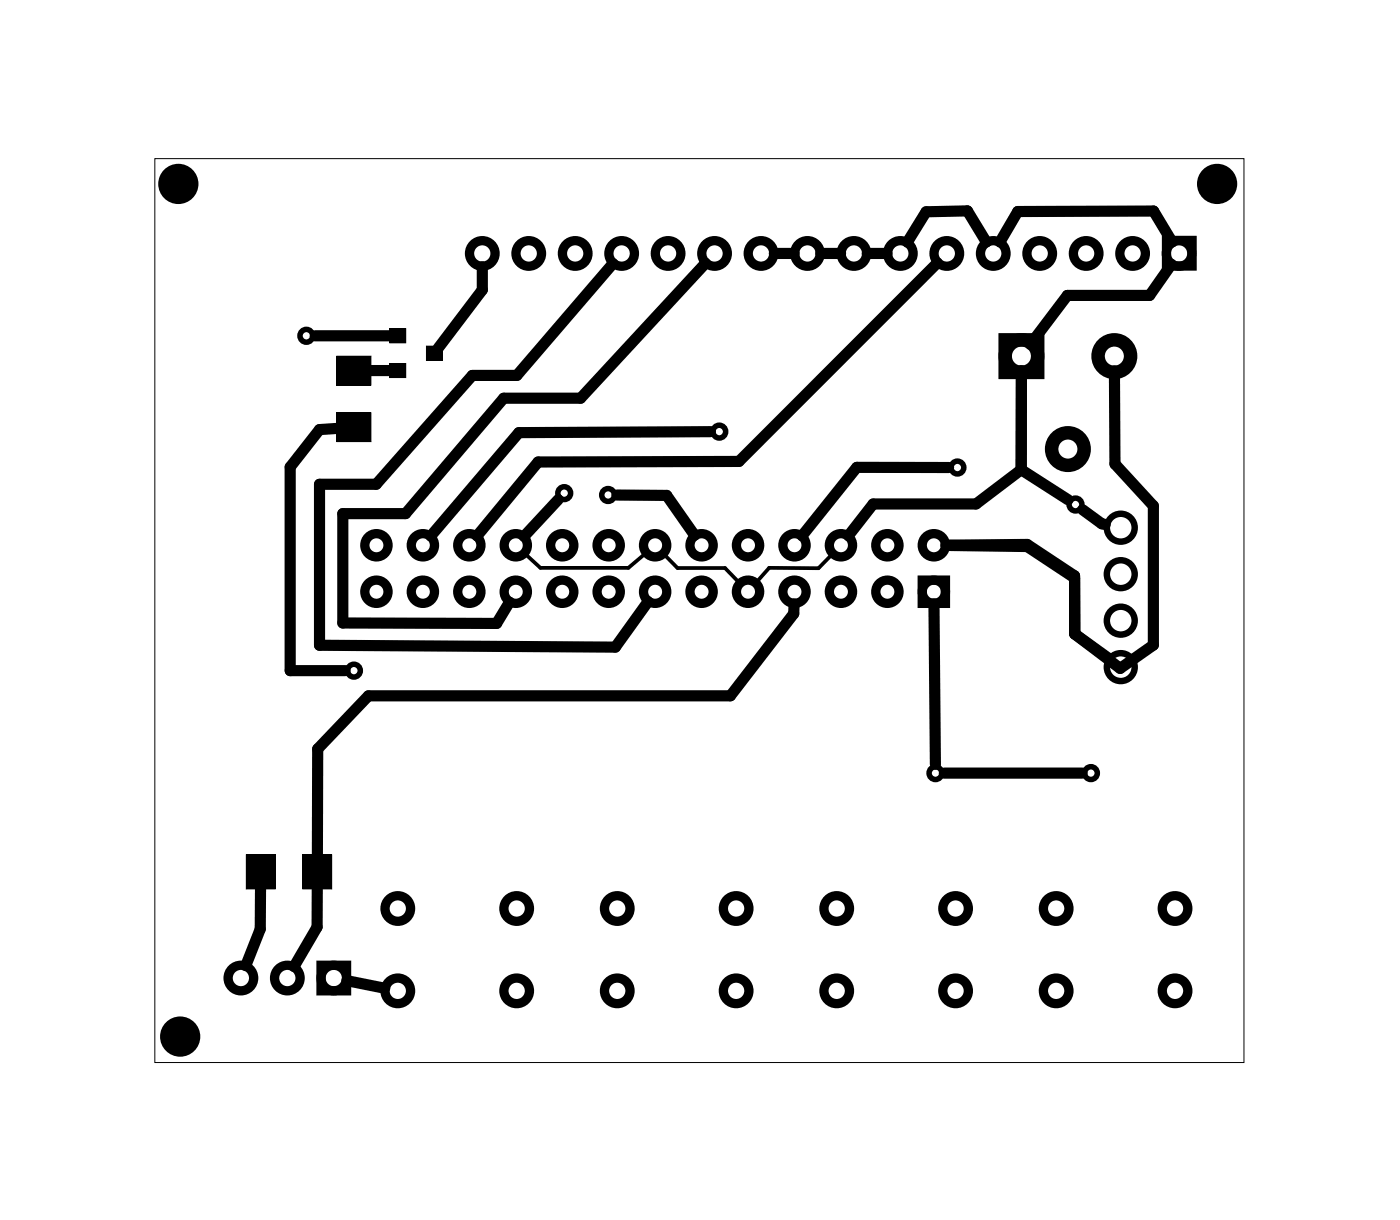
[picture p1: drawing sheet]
<svg xmlns="http://www.w3.org/2000/svg" width="77mm" height="67mm" viewBox="0 0 77 67" stroke-linecap="round" stroke-linejoin="round" font-family="sans-serif">
<path d="M8.5 8.7h59.5v49.4h-59.5z" fill="none" stroke="#000" stroke-width=".05"/>
<g fill="#000">
<circle cx="9.8" cy="10.1" r="1.1"/>
<circle cx="66.6" cy="10.1" r="1.1"/>
<circle cx="9.9" cy="56.7" r="1.1"/>
</g>
<g fill="none" stroke="#000" stroke-width=".51">
<path d="M63.8 13.1h1.4v1.4h-1.4zM50.4 31.7h1.3v1.3h-1.3zM17.6 52.8h1.4v1.4h-1.4z"/>
<circle cx="26.4" cy="13.9" r=".7"/>
<circle cx="28.9" cy="13.9" r=".7"/>
<circle cx="31.5" cy="13.9" r=".7"/>
<circle cx="34" cy="13.9" r=".7"/>
<circle cx="36.5" cy="13.9" r=".7"/>
<circle cx="39.1" cy="13.9" r=".7"/>
<circle cx="41.6" cy="13.9" r=".7"/>
<circle cx="44.2" cy="13.9" r=".7"/>
<circle cx="46.7" cy="13.9" r=".7"/>
<circle cx="49.2" cy="13.9" r=".7"/>
<circle cx="51.8" cy="13.9" r=".7"/>
<circle cx="54.3" cy="13.9" r=".7"/>
<circle cx="56.9" cy="13.9" r=".7"/>
<circle cx="59.4" cy="13.9" r=".7"/>
<circle cx="61.9" cy="13.9" r=".7"/>
<circle cx="64.5" cy="13.9" r=".7"/>
<circle cx="20.6" cy="29.8" r=".64"/>
<circle cx="20.6" cy="32.3" r=".64"/>
<circle cx="23.1" cy="29.8" r=".64"/>
<circle cx="23.1" cy="32.3" r=".64"/>
<circle cx="25.7" cy="29.8" r=".64"/>
<circle cx="25.7" cy="32.3" r=".64"/>
<circle cx="28.2" cy="32.3" r=".64"/>
<circle cx="28.2" cy="29.8" r=".64"/>
<circle cx="30.7" cy="29.8" r=".64"/>
<circle cx="30.7" cy="32.3" r=".64"/>
<circle cx="33.3" cy="29.8" r=".64"/>
<circle cx="33.3" cy="32.3" r=".64"/>
<circle cx="35.8" cy="29.8" r=".64"/>
<circle cx="35.8" cy="32.3" r=".64"/>
<circle cx="38.4" cy="32.3" r=".64"/>
<circle cx="38.4" cy="29.8" r=".64"/>
<circle cx="40.9" cy="29.8" r=".64"/>
<circle cx="40.9" cy="32.3" r=".64"/>
<circle cx="43.4" cy="29.8" r=".64"/>
<circle cx="43.4" cy="32.3" r=".64"/>
<circle cx="46" cy="29.8" r=".64"/>
<circle cx="46" cy="32.3" r=".64"/>
<circle cx="48.5" cy="32.3" r=".64"/>
<circle cx="48.5" cy="29.8" r=".64"/>
<circle cx="51.1" cy="32.3" r=".64"/>
<circle cx="51.1" cy="29.8" r=".64"/>
<circle cx="13.2" cy="53.5" r=".7"/>
<circle cx="15.7" cy="53.5" r=".7"/>
<circle cx="18.3" cy="53.5" r=".7"/>
<circle cx="21.8" cy="49.7" r=".7"/>
<circle cx="21.8" cy="54.2" r=".7"/>
<circle cx="28.3" cy="49.7" r=".7"/>
<circle cx="28.3" cy="54.2" r=".7"/>
<circle cx="33.8" cy="49.7" r=".7"/>
<circle cx="33.8" cy="54.2" r=".7"/>
<circle cx="40.3" cy="49.7" r=".7"/>
<circle cx="40.3" cy="54.2" r=".7"/>
<circle cx="45.8" cy="49.7" r=".7"/>
<circle cx="45.8" cy="54.2" r=".7"/>
<circle cx="52.3" cy="49.7" r=".7"/>
<circle cx="52.3" cy="54.2" r=".7"/>
<circle cx="57.8" cy="49.7" r=".7"/>
<circle cx="57.8" cy="54.2" r=".7"/>
<circle cx="64.3" cy="49.7" r=".7"/>
<circle cx="64.3" cy="54.2" r=".7"/>
</g>
<g fill="none" stroke="#000" stroke-width=".74" stroke-linecap="butt">
<path d="M55 18.6h1.7v1.8h-1.7z"/>
<circle cx="55.9" cy="19.5" r=".89"/>
<circle cx="60.9" cy="19.5" r=".89"/>
<circle cx="58.4" cy="24.5" r=".89"/>
</g>
<g fill="#000">
<path d="M18.4 19.5h1.9v1.6h-1.9zM21.3 18h.9v.8h-.9zM23.3 18.9h.9v.8h-.9zM18.4 22.6h1.9v1.6h-1.9zM21.3 19.9h.9v.8h-.9zM13.5 46.7h1.6v1.9h-1.6zM16.6 46.7h1.6v1.9h-1.6z"/>
<path d="M18.4 19.4v1.7h1.9v-1.7zM18.4 19.5h1.9v1.6h-1.9z"/>
<path d="M21.3 17.9v.9h.9v-.9zM21.3 18h.9v.8h-.9z"/>
<path d="M23.3 18.9v.8h.9v-.8zM23.3 18.9h.9v.8h-.9z"/>
<path d="M18.4 22.5v1.7h1.9v-1.7zM18.4 22.6h1.9v1.6h-1.9z"/>
<path d="M21.3 19.8v.9h.9v-.9zM21.3 19.9h.9v.8h-.9z"/>
<path d="M13.4 46.7v1.9h1.7v-1.9zM13.5 46.7h1.6v1.9h-1.6z"/>
<path d="M16.5 46.7v1.9h1.7v-1.9zM16.6 46.7h1.6v1.9h-1.6z"/>
</g>
<g fill="none" stroke="#000" stroke-width=".35">
<circle cx="61.3" cy="36.5" r=".76"/>
<circle cx="61.3" cy="28.8" r=".76"/>
<circle cx="61.3" cy="33.9" r=".76"/>
<circle cx="61.3" cy="31.4" r=".76"/>
</g>
<g fill="none" stroke="#000" stroke-width=".3">
<circle cx="16.8" cy="18.4" r=".35"/>
<circle cx="19.4" cy="36.7" r=".35"/>
<circle cx="30.9" cy="27" r=".35"/>
<circle cx="33.3" cy="27.1" r=".35"/>
<circle cx="39.3" cy="23.6" r=".35"/>
<circle cx="52.4" cy="25.6" r=".35"/>
<circle cx="58.8" cy="27.6" r=".35"/>
<circle cx="51.2" cy="42.3" r=".35"/>
<circle cx="59.7" cy="42.3" r=".35"/>
</g>
<g fill="none" stroke="#000" stroke-width=".61">
<path d="M17.2 18.4h4.2M26.4 14.6v1.2l-2.5 3.2M33.5 14.4l-5.2 6.1h-2.5l-5.2 6h-3.1v8.8l16.1 .1 1.8-2.5M38.6 14.4l-6.9 7.4h-4.2l-5.3 6.3h-3.5v5.9l8.5 .1 .7-1.2M42.3 13.9h1.1M44.9 13.9h1.1M47.4 13.9h1.1M51.3 14.4l-10.9 10.8h-11l-3.3 4.1M53.9 13.2l-1-1.7-2.3 .1-1 1.6M54.7 13.2l1-1.6 7.4-.1 1 1.7M64.1 14.4l-1.2 1.7h-4.5l-2.1 2.7M18.5 23.4l-1 .1-1.6 2v11.2h3"/>
<path d="M20.2 20.3h1.2M30.5 27.3l-1.8 2M33.7 27.1h2.8l1.5 2.2M38.8 23.6h-10.4l-4.8 5.7M43.4 33v.5l-3.5 4.5h-19.8l-2.7 2.9v5.9M51.1 33v8.8M51.7 29.8l4.5 .1 2.6 1.7v3.1M51.7 29.8h4.5l2.6 1.7v3.1M51.9 25.6l-5-.1-3 3.8M55.8 25.7l-2.4 1.8h-5.7l-1.3 1.8M55.8 25.7l2.6 1.6M55.9 20.3l-.1 5.4"/>
<path d="M58.8 34.6l1.8 1.4M59.2 27.9l1 .7 .2 .1M60.9 20.3l.1 5.1 2.1 2.2v7.7l-1.8 1.2-2.5-1.8M14.2 48.5v2.3l-.8 2M17.3 48.5v2.2l-1.2 2.1M19 53.6l2 .4M51.6 42.3h7.6"/>
</g>
<path d="M35.4 30.1l-1 .9h-4.9l-.9-.8M36.2 30.2l.8 .8h2.6l.9 1M45.6 30.2l-.8 .9-2.7-.1-.9 .9" fill="none" stroke="#000" stroke-width=".2"/>
</svg>
